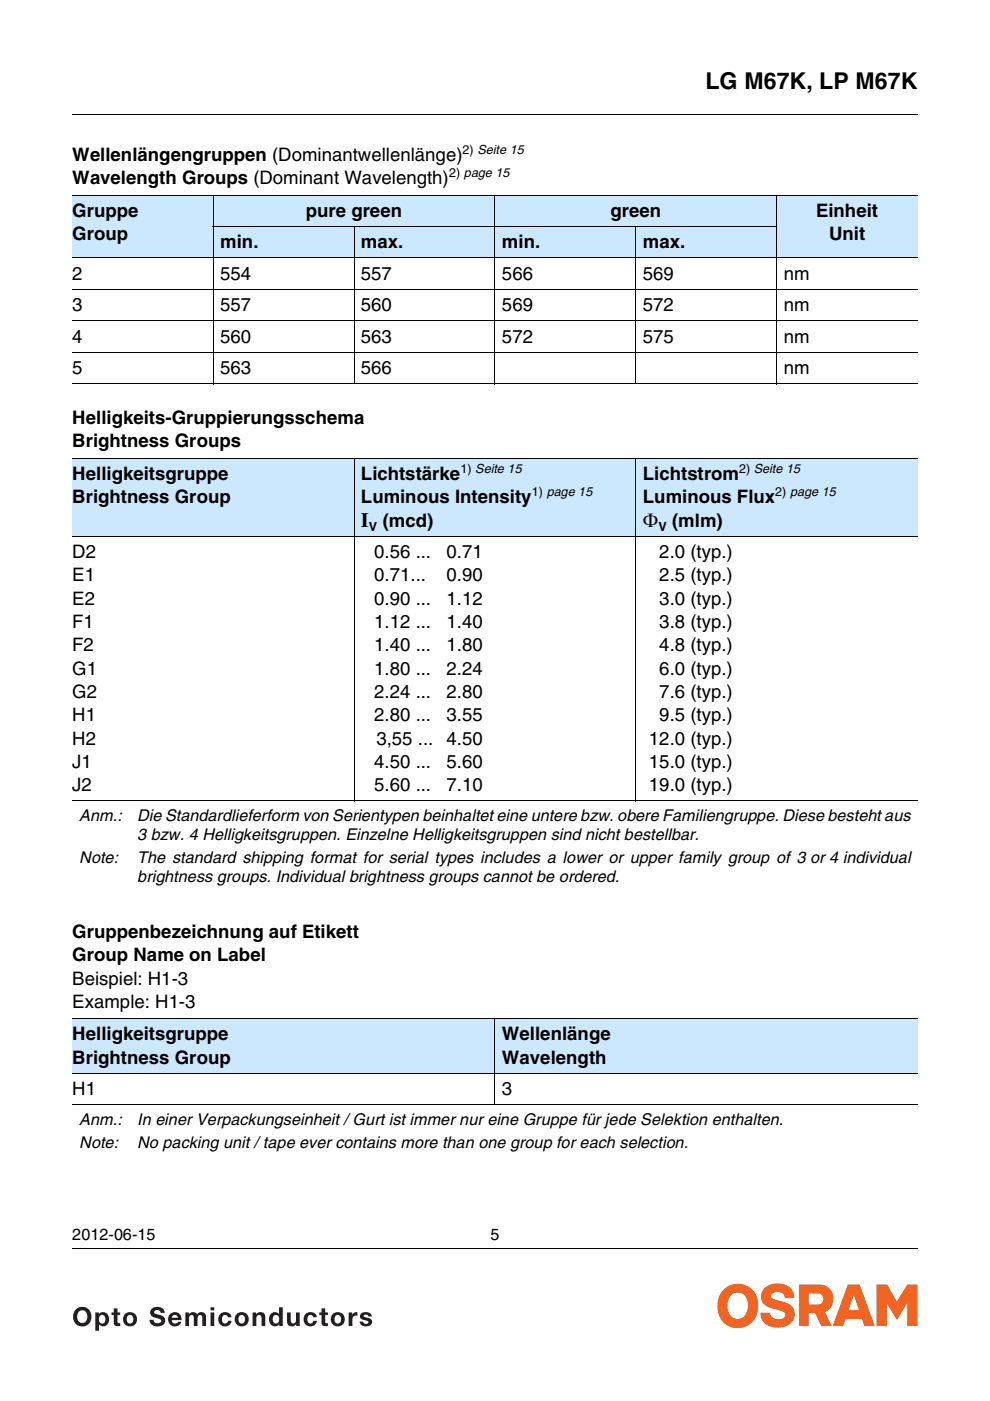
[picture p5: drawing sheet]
<svg xmlns="http://www.w3.org/2000/svg" width="210mm" height="297mm" viewBox="0 0 210 297" stroke-linecap="round" stroke-linejoin="round" font-family="sans-serif">
<defs><g id="words">
<text font-size="4.9" x="149.6" y="18.8">LG M67K, LP M67K</text>
<g font-size="4.3">
<text x="76.5" y="111.7">I</text>
<text x="136.3" y="111.7">Φ</text>
</g>
<g font-size="3.9">
<text x="15.3" y="34.1">Wellenlängengruppen (Dominantwellenlänge)</text>
<text x="15.3" y="39.1">Wavelength Groups (Dominant Wavelength)</text>
<text x="15.3" y="46">Gruppe</text>
<text x="64.9" y="46">pure green</text>
<text x="129.5" y="46">green</text>
<text x="173" y="46">Einheit</text>
<text x="15.3" y="50.9">Group</text>
<text x="46.7" y="52.7">min.</text>
<text x="76.5" y="52.7">max.</text>
<text x="106.4" y="52.7">min.</text>
<text x="136.3" y="52.7">max.</text>
<text x="175.8" y="50.9">Unit</text>
<text x="15.3" y="59.3">2</text>
<text x="46.7" y="59.3">554</text>
<text x="76.5" y="59.3">557</text>
<text x="106.4" y="59.3">566</text>
<text x="136.3" y="59.3">569</text>
<text x="166.2" y="59.3">nm</text>
<text x="15.3" y="66">3</text>
<text x="46.7" y="66">557</text>
<text x="76.5" y="66">560</text>
<text x="106.4" y="66">569</text>
<text x="136.3" y="66">572</text>
<text x="166.2" y="66">nm</text>
<text x="15.3" y="72.6">4</text>
<text x="46.7" y="72.6">560</text>
<text x="76.5" y="72.6">563</text>
<text x="106.4" y="72.6">572</text>
<text x="136.3" y="72.6">575</text>
<text x="166.2" y="72.6">nm</text>
<text x="15.3" y="79.3">5</text>
<text x="46.7" y="79.3">563</text>
<text x="76.5" y="79.3">566</text>
<text x="166.2" y="79.3">nm</text>
<text x="15.3" y="90">Helligkeits-Gruppierungsschema</text>
<text x="15.3" y="94.9">Brightness Groups</text>
<text x="15.3" y="101.8">Helligkeitsgruppe</text>
<text x="76.5" y="101.8">Lichtstärke</text>
<text x="136.3" y="101.8">Lichtstrom</text>
<text x="15.3" y="106.7">Brightness Group</text>
<text x="76.5" y="106.7">Luminous Intensity</text>
<text x="136.3" y="106.7">Luminous Flux</text>
<text x="81.2" y="111.7">(mcd)</text>
<text x="142.5" y="111.7">(mlm)</text>
<text x="15.3" y="118.4">D2</text>
<text x="79.3" y="118.4">0.56 ...</text>
<text x="94.7" y="118.4">0.71</text>
<text x="139.8" y="118.4">2.0 (typ.)</text>
<text x="15.3" y="123.3">E1</text>
<text x="79.3" y="123.3">0.71...</text>
<text x="94.7" y="123.3">0.90</text>
<text x="139.8" y="123.3">2.5 (typ.)</text>
<text x="15.3" y="128.2">E2</text>
<text x="79.3" y="128.2">0.90 ...</text>
<text x="94.7" y="128.2">1.12</text>
<text x="139.8" y="128.2">3.0 (typ.)</text>
<text x="15.3" y="133.2">F1</text>
<text x="79.3" y="133.2">1.12 ...</text>
<text x="94.7" y="133.2">1.40</text>
<text x="139.8" y="133.2">3.8 (typ.)</text>
<text x="15.3" y="138.1">F2</text>
<text x="15.3" y="143">G1</text>
<text x="79.3" y="138.1">1.40 ...</text>
<text x="79.3" y="143">1.80 ...</text>
<text x="94.7" y="138.1">1.80</text>
<text x="94.7" y="143">2.24</text>
<text x="139.8" y="138.1">4.8 (typ.)</text>
<text x="139.8" y="143">6.0 (typ.)</text>
<text x="15.3" y="148">G2</text>
<text x="79.3" y="148">2.24 ...</text>
<text x="94.7" y="148">2.80</text>
<text x="139.8" y="148">7.6 (typ.)</text>
<text x="15.3" y="152.9">H1</text>
<text x="79.3" y="152.9">2.80 ...</text>
<text x="94.7" y="152.9">3.55</text>
<text x="139.8" y="152.9">9.5 (typ.)</text>
<text x="15.3" y="157.9">H2</text>
<text x="79.8" y="157.9">3,55 ...</text>
<text x="94.7" y="157.9">4.50</text>
<text x="137.6" y="157.9">12.0 (typ.)</text>
<text x="15.3" y="162.8">J1</text>
<text x="15.3" y="167.7">J2</text>
<text x="79.3" y="162.8">4.50 ...</text>
<text x="79.3" y="167.7">5.60 ...</text>
<text x="94.7" y="162.8">5.60</text>
<text x="94.7" y="167.7">7.10</text>
<text x="137.6" y="162.8">15.0 (typ.)</text>
<text x="137.6" y="167.7">19.0 (typ.)</text>
<text x="15.3" y="198.8">Gruppenbezeichnung auf Etikett</text>
<text x="15.3" y="203.8">Group Name on Label</text>
<text x="15.3" y="208.7">Beispiel: H1-3</text>
<text x="15.3" y="213.7">Example: H1-3</text>
<text x="15.3" y="220.6">Helligkeitsgruppe</text>
<text x="106.4" y="220.6">Wellenlänge</text>
<text x="15.3" y="225.5">Brightness Group</text>
<text x="106.4" y="225.5">Wavelength</text>
<text x="15.3" y="232.2">H1</text>
<text x="106.4" y="232.2">3</text>
</g>
<g font-size="3.4">
<text x="16.8" y="174.1">Anm.:</text>
<text x="29.1" y="178">3 bzw. 4 Helligkeitsgruppen. Einzelne Helligkeitsgruppen sind nicht bestellbar.</text>
<text x="29.1" y="174.1">Die Standardlieferform von Serientypen beinhaltet eine untere bzw. obere Familiengruppe. Diese besteht aus</text>
<text x="16.8" y="183">Note:</text>
<text x="29.1" y="183">The standard shipping format for serial types includes a lower or upper family group of 3 or 4 individual</text>
<text x="29.1" y="186.9">brightness groups. Individual brightness groups cannot be ordered.</text>
<text x="16.8" y="238.5">Anm.:</text>
<text x="29.1" y="238.5">In einer Verpackungseinheit /Gurt ist immer nur eine Gruppe für jede Selektion enthalten.</text>
<text x="16.8" y="243.5">Note:</text>
<text x="29.1" y="243.5">No packing unit /tape ever contains more than one group for each selection.</text>
<text x="15.3" y="262.8">2012-06-15</text>
<text x="104" y="262.8">5</text>
</g>
<g font-size="2.7">
<text x="98.1" y="32.6">2) Seite 15</text>
<text x="95.2" y="37.5">2) page 15</text>
<text x="97.6" y="100.2">1) Seite 15</text>
<text x="156.7" y="100.2">2) Seite 15</text>
<text x="112.8" y="105.2">1) page 15</text>
<text x="164.4" y="105.2">2) page 15</text>
<text x="78.2" y="112.6">V</text>
<text x="139.6" y="112.6">V</text>
</g>
</g></defs>
<path d="M15.2 24.2l.1 .1zM194.6 24.2v.1zM15.2 264.6l.1 .2zM194.6 264.6v.2z" fill="#000"/>
<path d="M15.3 24.3h179.3M15.3 264.7h179.3" fill="none" stroke="#000" stroke-width=".21"/>
<path d="M15.3 272.1h179.3v10.3h-179.3z" fill="#fff"/>
<g fill="#f36421">
<path d="M162 273.2a4.2 4.2 0 0 1 6 .3l.2 .6 .2 1.1-2-.1a1.6 1.6 0 0 0-1.2-1.2 1.6 1.6 0 0 0-1.6 .5v.7l.3 .3 1.2 .4a4.3 4.3 0 0 1 3.3 1.9 2.87 2.87 0 0 1-2.7 3.7 3.5 3.5 0 0 1-4.4-2.5l-.1-.6h2.1a1.77 1.77 0 0 0 2.8 1.2 .78 .78 0 0 0-.1-1.4l-1.2-.4a5.5 5.5 0 0 1-2.9-1.2 2.46 2.46 0 0 1 .1-3.3z"/>
<path d="M185.8 272.4h2.3l2.1 3.6 2.2-3.6h2.1v8.7h-2.1v-4.9l-2.2 3.7-2.2-3.5v4.7h-2.2z"/>
</g>
<g fill="#f36421">
<path d="M179.8 272.4h2.5l3.2 8.7h-2.2l-.6-1.5h-3.4l-.5 1.5h-2.2zM181 274.6l-1.1 3.2h2.2z" fill-rule="evenodd"/>
<path d="M169.4 272.4h4.5a3 3 0 0 1 2.8 2.5 3 3 0 0 1-1.8 3.3l1.5 2.9h-2.3l-1.3-2.8h-1.3v2.8h-2.1zM171.4 274.2h2.1a1.19 1.19 0 0 1 1.1 1.2 1.19 1.19 0 0 1-1 1.2h-2.2z" fill-rule="evenodd"/>
<path d="M153.6 273.3a5 5 0 0 0 1.2 8 4.4 4.4 0 0 0 5.9-4.4 4.3 4.3 0 0 0-2.3-4.3 4.3 4.3 0 0 0-4.8 .7zM154.9 274.7a2.12 2.12 0 0 1 2.4-.5 2.12 2.12 0 0 1 1.3 2.1 2.72 2.72 0 0 1-2.2 3.3 2.63 2.63 0 0 1-2.1-3.3z" fill-rule="evenodd"/>
</g>
<g fill="#231f20">
<path d="M24.1 277.4h.8v.9h.6v.5h-.6v1.6l.6 .1v.6l-.5 .1a.71 .71 0 0 1-.9-.7v-1.7h-.5v-.5h.5z"/>
<path d="M32.2 277.5a1.64 1.64 0 0 1 2.7 .9h-.8a.72 .72 0 0 0-.7-.6 .72 .72 0 0 0-.7 .4l.2 .3 1 .3a1.18 1.18 0 0 1 1.1 1.1 1.18 1.18 0 0 1-1 1.3 1.67 1.67 0 0 1-2.3-1.4h.8a.87 .87 0 0 0 .8 .7 .87 .87 0 0 0 .9-.4 1.22 1.22 0 0 0-1.2-.7 1.13 1.13 0 0 1-1-.7 1.13 1.13 0 0 1 .2-1.2z"/>
<path d="M39.3 278.3h.7v.4a1.03 1.03 0 0 1 1.8 0 1.04 1.04 0 0 1 1.1-.5 1.04 1.04 0 0 1 .8 1v1.9h-.8v-1.6a.54 .54 0 0 0-.5-.7 .54 .54 0 0 0-.5 .7v1.6h-.8v-1.6a.51 .51 0 0 0-.3-.7 .51 .51 0 0 0-.7 .3v2h-.8z"/>
<path d="M46.8 278.5a1.41 1.41 0 0 1 2.3 .8h-.8a.67 .67 0 0 0-.9-.5 .67 .67 0 0 0-.3 .9 .67 .67 0 0 0 .4 .9 .67 .67 0 0 0 .8-.6h.8a1.47 1.47 0 0 1-2.1 1.1 1.47 1.47 0 0 1-.5-2.3z"/>
<path d="M53.6 278.3h.7v.4a1.06 1.06 0 0 1 1.3-.4 1.06 1.06 0 0 1 .6 1.1v1.7h-.7v-1.6a.56 .56 0 0 0-.4-.7 .56 .56 0 0 0-.7 .5l-.1 1.8h-.7z"/>
<path d="M60.9 278.3h.7v1.6a.56 .56 0 0 0 .4 .7 .56 .56 0 0 0 .7-.5l.1-1.8h.7v2.8h-.7v-.4a1.06 1.06 0 0 1-1.2 .5 1.06 1.06 0 0 1-.7-1.2z"/>
<path d="M64.9 278.5a1.41 1.41 0 0 1 2.3 .8h-.8a.67 .67 0 0 0-.9-.5 .67 .67 0 0 0-.3 .9 .67 .67 0 0 0 .4 .9 .67 .67 0 0 0 .8-.6h.8a1.47 1.47 0 0 1-2.1 1.1 1.47 1.47 0 0 1-.5-2.3z"/>
<path d="M68.2 277.4h.8v.9h.5v.5h-.5v1.6l.5 .1v.6l-.4 .1a.71 .71 0 0 1-.9-.7v-1.7h-.5v-.5h.5z"/>
<path d="M73.9 278.3h.8v.5a.97 .97 0 0 1 1.1-.6v.8l-.2-.1a.78 .78 0 0 0-.9 .9v1.3h-.8z"/>
<path d="M76.6 278.5a1.42 1.42 0 0 1 2.2 .6h-.7a.53 .53 0 0 0-.5-.4 .53 .53 0 0 0-.5 .3l.3 .3 .6 .1a.89 .89 0 0 1 .9 .9 .89 .89 0 0 1-.9 .9h-.4a1.18 1.18 0 0 1-1.3-1h.7a.53 .53 0 0 0 .5 .5 .53 .53 0 0 0 .6-.5l-.9-.3a.81 .81 0 0 1-.8-.5 .81 .81 0 0 1 .2-.9z"/>
<path d="M16.7 278.1a1.17 1.17 0 0 1 1.5 0 1.17 1.17 0 0 1 .3 1.5 1.08 1.08 0 0 1-1.3 .9 1.08 1.08 0 0 1-.8-1.3zM16 277.7a2.07 2.07 0 0 0-.2 2.7 2.07 2.07 0 0 0 2.7 .6 2.06 2.06 0 0 0 .5-3 2.06 2.06 0 0 0-3-.3z"/>
<path d="M21.1 279.1a.7 .7 0 0 1 .9-.2 .7 .7 0 0 1 .3 .8 .71 .71 0 0 1-.6 .9 .71 .71 0 0 1-.7-.9zM20.2 278.3v3.8h.8v-1.3a1.22 1.22 0 0 0 1.5 .3 1.22 1.22 0 0 0 .6-1.4 1.25 1.25 0 0 0-.6-1.4 1.25 1.25 0 0 0-1.5 .3v-.3z"/>
<path d="M27 279.1a.71 .71 0 0 1 .9-.2 .71 .71 0 0 1 .4 .8 .72 .72 0 0 1-.7 .9 .72 .72 0 0 1-.7-.9zM26.1 279.7a1.52 1.52 0 0 0 3 0 1.52 1.52 0 0 0-3 0z"/>
<path d="M36.6 279a.64 .64 0 0 1 .7-.2 .64 .64 0 0 1 .4 .6h-1.3zM36.2 278.5a1.49 1.49 0 0 0-.1 2.4 1.49 1.49 0 0 0 2.3-.7h-.6a.71 .71 0 0 1-.8 .4 .71 .71 0 0 1-.6-.7h2.1a1.44 1.44 0 0 0-.7-1.5 1.44 1.44 0 0 0-1.6 .1z"/>
<path d="M44.6 278.3h.8v2.8h-.8zM44.6 277.2h.8v.6h-.8z"/>
<path d="M50.7 279.1a.71 .71 0 0 1 .9-.2 .71 .71 0 0 1 .3 .8 .72 .72 0 0 1-.7 .9 .72 .72 0 0 1-.6-.9zM49.8 279.7a1.52 1.52 0 0 0 3 0 1.52 1.52 0 0 0-3 0z"/>
<path d="M58 279.1a.7 .7 0 0 1 .8-.2 .7 .7 0 0 1 .4 .8 .72 .72 0 0 1-.7 .9 .72 .72 0 0 1-.7-.9zM57.5 278.5a1.5 1.5 0 0 0-.4 1.8 1.5 1.5 0 0 0 1.7 .8l.4-.3v.3h.8v-3.9h-.8v1.4l-.4-.3a1.21 1.21 0 0 0-1.3 .2z"/>
<path d="M71.1 279.1a.71 .71 0 0 1 .9-.2 .71 .71 0 0 1 .3 .8 .72 .72 0 0 1-.7 .9 .72 .72 0 0 1-.7-.9zM70.1 279.7a1.55 1.55 0 0 0 3.1 0 1.55 1.55 0 0 0-3.1 0z"/>
</g>
<g fill="#cbe8ff">
<path d="M15.3 41.4h29.9v13.3h-29.9z"/>
<path d="M45.2 41.4h59.7v6.6h-59.7z"/>
<path d="M104.9 41.4h59.8v6.6h-59.8z"/>
<path d="M164.7 41.4h29.9v13.3h-29.9z"/>
<path d="M45.2 48h29.9v6.7h-29.9z"/>
<path d="M75.1 48h29.8v6.7h-29.8z"/>
<path d="M104.9 48h29.9v6.7h-29.9z"/>
<path d="M134.8 48h29.9v6.7h-29.9z"/>
<path d="M15.3 97.2h59.8v16.5h-59.8z"/>
<path d="M75.1 97.2h59.7v16.5h-59.7z"/>
<path d="M134.8 97.2h59.8v16.5h-59.8z"/>
<path d="M15.3 216h89.6v11.6h-89.6z"/>
<path d="M104.9 216h89.7v11.6h-89.7z"/>
</g>
<g fill="none" stroke="#000" stroke-width=".21">
<path d="M15.3 41.4h179.3M15.3 54.7h179.3M45.1 48h119.7M45.2 41.3v40.1M75.1 48v33.4M104.9 41.3v40.1M134.8 48v33.4M164.7 41.3v40.1M15.3 61.4h179.3M15.3 68h179.3M15.3 74.7h179.3M15.3 81.4h179.3"/>
<path d="M15.3 97.2h179.3M75.1 97.1v72.8M134.8 97.1v72.8M15.3 113.7h179.3M15.3 169.8h179.3M15.3 216h179.3M104.9 215.9v18.4M15.3 227.6h179.3M15.3 234.2h179.3"/>
</g>
<use href="#words"/>
</svg>
